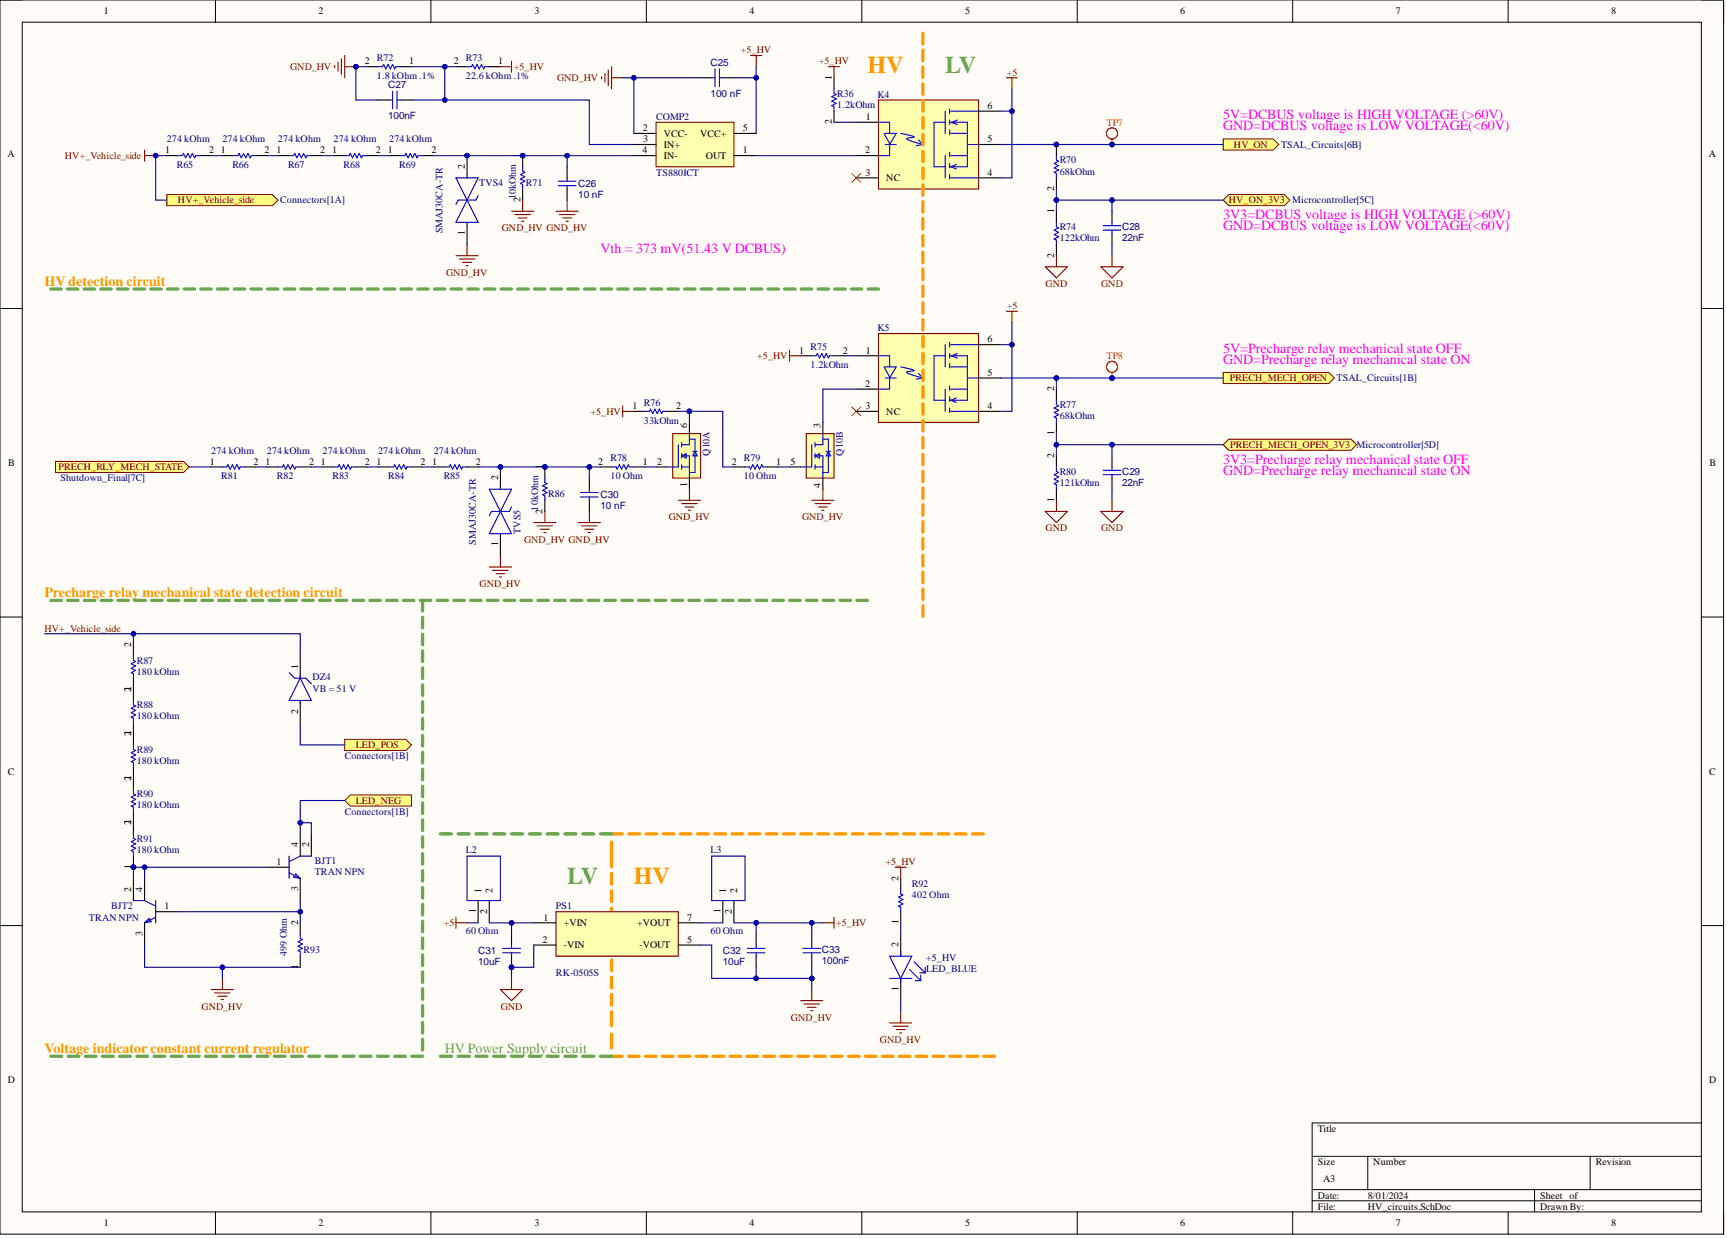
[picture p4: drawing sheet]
<svg xmlns="http://www.w3.org/2000/svg" width="393mm" height="282mm" viewBox="0 0 393 282" stroke-linecap="round" stroke-linejoin="round" font-family="sans-serif">
<defs><g id="words">
<g font-size="5.5" fill="#f90">
<text x="197.6" y="16.5">HV</text>
<text x="144.4" y="201.3">HV</text>
</g>
<g font-size="5.5" fill="#6aa84f">
<text x="215.3" y="16.5">LV</text>
<text x="129.2" y="201.3">LV</text>
</g>
<g font-size="3.2" fill="#f0f">
<text x="278.6" y="27.2">5V=DCBUS voltage is HIGH VOLTAGE (&gt;60V)</text>
<text x="278.6" y="29.7">GND=DCBUS voltage is LOW VOLTAGE(&lt;60V)</text>
<text x="278.6" y="49.9">3V3=DCBUS voltage is HIGH VOLTAGE (&gt;60V)</text>
<text x="278.6" y="52.5">GND=DCBUS voltage is LOW VOLTAGE(&lt;60V)</text>
<text x="136.8" y="57.5">Vth = 373 mV(51.43 V DCBUS)</text>
<text x="278.6" y="80.3">5V=Precharge relay mechanical state OFF</text>
<text x="278.6" y="82.9">GND=Precharge relay mechanical state ON</text>
<text x="278.6" y="105.6">3V3=Precharge relay mechanical state OFF</text>
<text x="278.6" y="108.2">GND=Precharge relay mechanical state ON</text>
</g>
<g font-size="3.2" fill="#f90">
<text x="10.1" y="65.1">HV detection circuit</text>
<text x="10.1" y="136">Precharge relay mechanical state detection circuit</text>
<text x="10.1" y="239.8">Voltage indicator constant current regulator</text>
</g>
<text font-size="3.2" fill="#6aa84f" x="101.3" y="239.8">HV Power Supply circuit</text>
<g font-size="2.3">
<text x="23.6" y="3.3">1</text>
<text x="72.5" y="3.3">2</text>
<text x="121.7" y="3.3">3</text>
<text x="170.7" y="3.3">4</text>
<text x="219.8" y="3.3">5</text>
<text x="268.8" y="3.3">6</text>
<text x="317.9" y="3.3">7</text>
<text x="367" y="3.3">8</text>
<text x="83.1" y="14.7">2</text>
<text x="93.2" y="14.7">1</text>
<text x="103.3" y="14.7">2</text>
<text x="113.5" y="14.7">1</text>
<text x="189.4" y="18.2" transform="rotate(-90 189.4 18.2)">1</text>
<text x="146.4" y="29.9">2</text>
<text x="169.2" y="29.9">5</text>
<text x="189.4" y="28.3" transform="rotate(-90 189.4 28.3)">2</text>
<text x="197.2" y="27.3">1</text>
<text x="224.9" y="24.8">6</text>
<text x="1.7" y="35.9">A</text>
<text x="37.7" y="34.9">1</text>
<text x="47.6" y="34.9">2</text>
<text x="50.3" y="34.9">1</text>
<text x="60.3" y="34.9">2</text>
<text x="63" y="34.9">1</text>
<text x="72.9" y="34.9">2</text>
<text x="75.6" y="34.9">1</text>
<text x="85.6" y="34.9">2</text>
<text x="88.3" y="34.9">1</text>
<text x="98.3" y="34.9">2</text>
<text x="118.5" y="35.9" transform="rotate(-90 118.5 35.9)">1</text>
<text x="146.3" y="34.9">4</text>
<text x="146.5" y="32.4">3</text>
<text x="151.2" y="31.1">VCC-</text>
<text x="151.2" y="33.7">IN+</text>
<text x="159.5" y="31.1">VCC+</text>
<text x="169.2" y="34.9">1</text>
<text x="197" y="34.9">2</text>
<text x="224.9" y="32.4">5</text>
<text x="240.1" y="33.4" transform="rotate(-90 240.1 33.4)">1</text>
<text x="389.2" y="35.9">A</text>
<text x="105.9" y="38.5" transform="rotate(-90 105.9 38.5)">2</text>
<text x="151.2" y="36.2">IN-</text>
<text x="160.7" y="36.2">OUT</text>
<text x="197.1" y="40">3</text>
<text x="201.9" y="41.3">NC</text>
<text x="224.9" y="40">4</text>
<text x="118.5" y="46.1" transform="rotate(-90 118.5 46.1)">2</text>
<text x="240.1" y="43.5" transform="rotate(-90 240.1 43.5)">2</text>
<text x="105.9" y="53.5" transform="rotate(-90 105.9 53.5)">1</text>
<text x="240.1" y="48.6" transform="rotate(-90 240.1 48.6)">1</text>
<text x="240.1" y="58.7" transform="rotate(-90 240.1 58.7)">2</text>
<text x="224.9" y="78">6</text>
<text x="182" y="80.5">1</text>
<text x="192" y="80.5">2</text>
<text x="197.2" y="80.5">1</text>
<text x="197" y="88.1">2</text>
<text x="224.9" y="85.6">5</text>
<text x="240.1" y="89.1" transform="rotate(-90 240.1 89.1)">2</text>
<text x="144" y="93.2">1</text>
<text x="154" y="93.2">2</text>
<text x="197.1" y="93.2">3</text>
<text x="201.9" y="94.4">NC</text>
<text x="224.9" y="93.2">4</text>
<text x="156.5" y="97.5" transform="rotate(-90 156.5 97.5)">6</text>
<text x="186.9" y="97.5" transform="rotate(-90 186.9 97.5)">3</text>
<text x="240.1" y="99.1" transform="rotate(-90 240.1 99.1)">1</text>
<text x="1.9" y="106.1">B</text>
<text x="47.8" y="105.8">1</text>
<text x="57.7" y="105.8">2</text>
<text x="60.4" y="105.8">1</text>
<text x="70.4" y="105.8">2</text>
<text x="73.1" y="105.8">1</text>
<text x="83.1" y="105.8">2</text>
<text x="85.8" y="105.8">1</text>
<text x="95.7" y="105.8">2</text>
<text x="98.4" y="105.8">1</text>
<text x="108.4" y="105.8">2</text>
<text x="123.6" y="106.8" transform="rotate(-90 123.6 106.8)">1</text>
<text x="136.3" y="105.8">2</text>
<text x="146.4" y="105.8">1</text>
<text x="149.7" y="105.8">2</text>
<text x="166.7" y="105.8">2</text>
<text x="176.8" y="105.8">1</text>
<text x="180.1" y="105.8">5</text>
<text x="240.1" y="104.3" transform="rotate(-90 240.1 104.3)">2</text>
<text x="389.4" y="106.1">B</text>
<text x="113.5" y="109.4" transform="rotate(-90 113.5 109.4)">2</text>
<text x="156.5" y="111" transform="rotate(-90 156.5 111)">1</text>
<text x="186.9" y="111.2" transform="rotate(-90 186.9 111.2)">4</text>
<text x="123.6" y="116.9" transform="rotate(-90 123.6 116.9)">2</text>
<text x="240.1" y="114.2" transform="rotate(-90 240.1 114.2)">1</text>
<text x="113.5" y="124.4" transform="rotate(-90 113.5 124.4)">1</text>
<text x="29.9" y="147.3" transform="rotate(-90 29.9 147.3)">2</text>
<text x="67.9" y="152.4" transform="rotate(-90 67.9 152.4)">1</text>
<text x="29.9" y="157.5" transform="rotate(-90 29.9 157.5)">2</text>
<text x="29.9" y="157.3" transform="rotate(-90 29.9 157.3)">1</text>
<text x="29.9" y="167.6" transform="rotate(-90 29.9 167.6)">2</text>
<text x="29.9" y="167.4" transform="rotate(-90 29.9 167.4)">1</text>
<text x="67.9" y="162.5" transform="rotate(-90 67.9 162.5)">2</text>
<text x="1.8" y="176.4">C</text>
<text x="29.9" y="177.7" transform="rotate(-90 29.9 177.7)">2</text>
<text x="29.9" y="177.5" transform="rotate(-90 29.9 177.5)">1</text>
<text x="389.3" y="176.4">C</text>
<text x="29.9" y="187.8" transform="rotate(-90 29.9 187.8)">2</text>
<text x="29.9" y="187.7" transform="rotate(-90 29.9 187.7)">1</text>
<text x="29.9" y="197.8" transform="rotate(-90 29.9 197.8)">1</text>
<text x="63" y="196.9">1</text>
<text x="67.9" y="192.9" transform="rotate(-90 67.9 192.9)">4</text>
<text x="70.4" y="192.9" transform="rotate(-90 70.4 192.9)">2</text>
<text x="29.9" y="203" transform="rotate(-90 29.9 203)">2</text>
<text x="32.4" y="203" transform="rotate(-90 32.4 203)">4</text>
<text x="67.9" y="202.9" transform="rotate(-90 67.9 202.9)">3</text>
<text x="109.7" y="203.3" transform="rotate(-90 109.7 203.3)">1</text>
<text x="112.2" y="203.3" transform="rotate(-90 112.2 203.3)">2</text>
<text x="165.4" y="203.3" transform="rotate(-90 165.4 203.3)">1</text>
<text x="167.9" y="203.3" transform="rotate(-90 167.9 203.3)">2</text>
<text x="204.6" y="200.5" transform="rotate(-90 204.6 200.5)">2</text>
<text x="37.5" y="207.1">1</text>
<text x="108.4" y="207.9" transform="rotate(-90 108.4 207.9)">1</text>
<text x="110.9" y="208.1" transform="rotate(-90 110.9 208.1)">2</text>
<text x="123.8" y="209.6">1</text>
<text x="156.5" y="209.6">7</text>
<text x="164.1" y="207.9" transform="rotate(-90 164.1 207.9)">1</text>
<text x="166.7" y="208.1" transform="rotate(-90 166.7 208.1)">2</text>
<text x="32.4" y="213.1" transform="rotate(-90 32.4 213.1)">3</text>
<text x="67.9" y="210.6" transform="rotate(-90 67.9 210.6)">2</text>
<text x="123.6" y="214.7">2</text>
<text x="128.4" y="210.9">+VIN</text>
<text x="128.4" y="215.9">-VIN</text>
<text x="145.1" y="210.9">+VOUT</text>
<text x="145.6" y="215.9">-VOUT</text>
<text x="156.5" y="214.7">5</text>
<text x="204.6" y="215.7" transform="rotate(-90 204.6 215.7)">2</text>
<text x="204.6" y="210.4" transform="rotate(-90 204.6 210.4)">1</text>
<text x="67.9" y="220.6" transform="rotate(-90 67.9 220.6)">1</text>
<text x="204.6" y="225.6" transform="rotate(-90 204.6 225.6)">1</text>
<text x="1.8" y="246.6">D</text>
<text x="389.3" y="246.6">D</text>
<text x="300.1" y="257.7">Title</text>
<text x="300.1" y="265.3">Size</text>
<text x="301.4" y="269.1">A3</text>
<text x="312.8" y="265.3">Number</text>
<text x="363.4" y="265.3">Revision</text>
<text x="300.1" y="272.9">Date:</text>
<text x="300.1" y="275.4">File:</text>
<text x="311.5" y="272.9">8/01/2024</text>
<text x="311.5" y="275.4">HV_circuits.SchDoc</text>
<text x="350.8" y="272.9">Sheet of</text>
<text x="350.8" y="275.4">Drawn By:</text>
<text x="23.6" y="279.2">1</text>
<text x="72.5" y="279.2">2</text>
<text x="121.7" y="279.2">3</text>
<text x="170.7" y="279.2">4</text>
<text x="219.8" y="279.2">5</text>
<text x="268.8" y="279.2">6</text>
<text x="317.9" y="279.2">7</text>
<text x="367" y="279.2">8</text>
</g>
<g font-size="2.3" fill="#800000">
<text x="66.1" y="15.9">GND_HV</text>
<text x="117" y="15.9">+5_HV</text>
<text x="168.8" y="12.1">+5_HV</text>
<text x="186.5" y="14.7">+5_HV</text>
<text x="229.3" y="17.2">+5</text>
<text x="126.9" y="18.5">GND_HV</text>
<text x="281" y="33.7">HV_ON</text>
<text x="14.8" y="36.2">HV+_Vehicle_side</text>
<text x="40.5" y="46.3">HV+_Vehicle_side</text>
<text x="279.9" y="46.3">HV_ON_3V3</text>
<text x="114.3" y="52.6">GND_HV GND_HV</text>
<text x="101.6" y="62.8">GND_HV</text>
<text x="238.2" y="65.3">GND</text>
<text x="250.8" y="65.3">GND</text>
<text x="229.3" y="70.4">+5</text>
<text x="172.5" y="81.8">+5_HV</text>
<text x="280.1" y="86.8">PRECH_MECH_OPEN</text>
<text x="134.5" y="94.4">+5_HV</text>
<text x="13.3" y="107.1">PRECH_RLY_MECH_STATE</text>
<text x="280.2" y="102">PRECH_MECH_OPEN_3V3 Microcontroller[5D]</text>
<text x="152.3" y="118.5">GND_HV</text>
<text x="182.7" y="118.5">GND_HV</text>
<text x="119.4" y="123.5">GND_HV GND_HV</text>
<text x="238.2" y="121">GND</text>
<text x="250.8" y="121">GND</text>
<text x="109.2" y="133.7">GND_HV</text>
<text x="10.1" y="143.8">HV+_Vehicle_side</text>
<text x="81" y="170.4">LED_POS</text>
<text x="81" y="183">LED_NEG</text>
<text x="201.7" y="196.9">+5_HV</text>
<text x="101.1" y="210.9">+5</text>
<text x="190.5" y="210.9">+5_HV</text>
<text x="45.9" y="229.9">GND_HV</text>
<text x="114.1" y="229.9">GND</text>
<text x="180.2" y="232.4">GND_HV</text>
<text x="200.4" y="237.5">GND_HV</text>
</g>
<g font-size="2.3" fill="#000080">
<text x="85.9" y="13.9">R72</text>
<text x="85.9" y="18">1.8 kOhm .1%</text>
<text x="106.1" y="13.9">R73</text>
<text x="106.1" y="18">22.6 kOhm .1%</text>
<text x="161.8" y="14.9">C25</text>
<text x="88.4" y="20">C27</text>
<text x="161.8" y="22">100 nF</text>
<text x="190.7" y="22">R36</text>
<text x="199.8" y="22.3">K4</text>
<text x="88.4" y="27.1">100nF</text>
<text x="149.4" y="27.3">COMP2</text>
<text x="190.7" y="24.5">1.2kOhm</text>
<text x="38" y="32.4">274 kOhm</text>
<text x="50.7" y="32.4">274 kOhm</text>
<text x="63.3" y="32.4">274 kOhm</text>
<text x="76" y="32.4">274 kOhm</text>
<text x="88.6" y="32.4">274 kOhm</text>
<text x="291.8" y="33.7">TSAL_Circuits[6B]</text>
<text x="40.3" y="38.2">R65</text>
<text x="52.9" y="38.2">R66</text>
<text x="65.6" y="38.2">R67</text>
<text x="78.3" y="38.2">R68</text>
<text x="90.9" y="38.2">R69</text>
<text x="149.4" y="40">TS880ICT</text>
<text x="241.4" y="37.2">R70</text>
<text x="241.4" y="39.7">68kOhm</text>
<text x="63.8" y="46.3">Connectors[1A]</text>
<text x="109.2" y="42.3">TVS4</text>
<text x="117.5" y="45.4" transform="rotate(-90 117.5 45.4)">10kOhm</text>
<text x="119.8" y="42.3">R71</text>
<text x="131.7" y="42.5">C26</text>
<text x="131.7" y="45.1">10 nF</text>
<text x="294.3" y="46.3">Microcontroller[5C]</text>
<text x="100.8" y="53.2" transform="rotate(-90 100.8 53.2)">SMAJ30CA-TR</text>
<text x="241.4" y="52.4">R74</text>
<text x="255.6" y="52.4">C28</text>
<text x="241.4" y="54.9">122kOhm</text>
<text x="255.6" y="54.9">22nF</text>
<text x="199.8" y="75.4">K5</text>
<text x="184.6" y="79.7">R75</text>
<text x="184.6" y="83.8">1.2kOhm</text>
<text x="304.4" y="86.8">TSAL_Circuits[1B]</text>
<text x="146.6" y="92.4">R76</text>
<text x="241.4" y="92.9">R77</text>
<text x="241.4" y="95.4">68kOhm</text>
<text x="146.6" y="96.4">33kOhm</text>
<text x="48.1" y="103.3">274 kOhm</text>
<text x="60.8" y="103.3">274 kOhm</text>
<text x="73.4" y="103.3">274 kOhm</text>
<text x="86.1" y="103.3">274 kOhm</text>
<text x="98.8" y="103.3">274 kOhm</text>
<text x="139" y="105.1">R78</text>
<text x="161.6" y="103.8" transform="rotate(-90 161.6 103.8)">Q10A</text>
<text x="169.4" y="105.1">R79</text>
<text x="192" y="103.8" transform="rotate(-90 192 103.8)">Q10B</text>
<text x="13.8" y="109.6">Shutdown_Final[7C]</text>
<text x="50.4" y="109.1">R81</text>
<text x="63.1" y="109.1">R82</text>
<text x="75.7" y="109.1">R83</text>
<text x="88.4" y="109.1">R84</text>
<text x="101.1" y="109.1">R85</text>
<text x="124.9" y="113.2">R86</text>
<text x="136.8" y="113.4">C30</text>
<text x="139" y="109.1">10 Ohm</text>
<text x="169.4" y="109.1">10 Ohm</text>
<text x="241.4" y="108.1">R80</text>
<text x="241.4" y="110.6">121kOhm</text>
<text x="255.6" y="108.1">C29</text>
<text x="255.6" y="110.6">22nF</text>
<text x="122.6" y="116.3" transform="rotate(-90 122.6 116.3)">10kOhm</text>
<text x="136.8" y="115.9">10 nF</text>
<text x="108.4" y="124" transform="rotate(-90 108.4 124)">SMAJ30CA-TR</text>
<text x="118.5" y="121.5" transform="rotate(-90 118.5 121.5)">TVS5</text>
<text x="31.2" y="151.1">R87</text>
<text x="31.2" y="153.7">180 kOhm</text>
<text x="71.2" y="154.9">DZ4</text>
<text x="31.2" y="161.3">R88</text>
<text x="71.2" y="157.5">VB = 51 V</text>
<text x="31.2" y="163.8">180 kOhm</text>
<text x="31.2" y="171.4">R89</text>
<text x="31.2" y="173.9">180 kOhm</text>
<text x="78.5" y="172.9">Connectors[1B]</text>
<text x="31.2" y="181.5">R90</text>
<text x="31.2" y="184">180 kOhm</text>
<text x="78.5" y="185.6">Connectors[1B]</text>
<text x="31.2" y="191.6">R91</text>
<text x="31.2" y="194.2">180 kOhm</text>
<text x="71.7" y="196.7">BJT1</text>
<text x="106.1" y="194.2">L2</text>
<text x="161.8" y="194.2">L3</text>
<text x="71.7" y="199.2">TRAN NPN</text>
<text x="207.7" y="202">R92</text>
<text x="20.3" y="209.6">TRAN NPN</text>
<text x="25.3" y="207.1">BJT2</text>
<text x="126.6" y="207.1">PS1</text>
<text x="207.7" y="204.5">402 Ohm</text>
<text x="106.1" y="212.6">60 Ohm</text>
<text x="161.8" y="212.6">60 Ohm</text>
<text x="65.3" y="217.7" transform="rotate(-90 65.3 217.7)">499 Ohm</text>
<text x="69.1" y="216.9">R93</text>
<text x="108.9" y="217.2">C31</text>
<text x="108.9" y="219.7">10uF</text>
<text x="164.6" y="217.2">C32</text>
<text x="164.6" y="219.7">10uF</text>
<text x="187.2" y="216.9">C33</text>
<text x="187.2" y="219.5">100nF</text>
<text x="211" y="218.7">+5_HV</text>
<text x="211" y="221.2">LED_BLUE</text>
<text x="126.6" y="222.3">RK-0505S</text>
</g>
<g font-size="2.3" fill="#f00">
<text x="252" y="28.6">TP7</text>
<text x="252" y="81.8">TP8</text>
</g>
</g></defs>
<path d="M0 0h392.6v281h-392.6z" fill-rule="evenodd" fill="#fffcf8"/>
<path d="M0 0h392.6v281h-392.6z" fill="none" stroke="#000" stroke-width=".23"/>
<path d="M5.1 5.1h382.4v270.8h-382.4z" fill-rule="evenodd" fill="#fffcf8"/>
<g fill="none" stroke="#000" stroke-width=".23">
<path d="M0 0h5.1M49.1 0v5.1M98.1 0v5.1M147.2 0v5.1M196.3 0v5.1M245.4 0v5.1M294.4 0v5.1M343.5 0v5.1M387.5 0h5.1v5.1M5.1 5.1h382.4v270.8h-382.4zM0 70.2h5.1M387.5 70.2h5.1"/>
<path d="M0 140.5h5.1M387.5 140.5h5.1M0 210.7h5.1M387.5 210.7h5.1M387.5 255.7h-88.6v20.2M49.1 275.9v5.1M98.1 275.9v5.1M147.2 275.9v5.1M196.3 275.9v5.1M245.4 275.9v5.1M294.4 275.9v5.1M298.9 263.3h88.6"/>
<path d="M298.9 270.9h88.6M298.9 273.4h88.6M311.5 263.3v7.6M343.5 275.9v5.1M349.5 270.9v5M362.2 263.3v7.6M392.6 275.9v5.1"/>
</g>
<path d="M12.7 105.1h29.1l1.3 1.2-1.3 1.3h-29.1z" fill-rule="evenodd" fill="#ffff80"/>
<path d="M12.7 105.1h29.1l1.3 1.2-1.3 1.3h-29.1z" fill="none" stroke="#800000" stroke-width=".23"/>
<path d="M48.1 106.3h2.6M55.7 106.3h2.6M60.8 106.3h2.5M68.4 106.3h2.5M73.4 106.3h2.6M81 106.3h2.6M86.1 106.3h2.5M93.7 106.3h2.5M98.8 106.3h2.5M106.4 106.3h2.5" fill="none" stroke="#000" stroke-width=".25"/>
<path d="M50.7 106.3h1l.2-.5 .5 1 .5-1 .5 1 .5-1 .6 1 .2-.5h1M63.3 106.3h1l.3-.5 .5 1 .5-1 .5 1 .5-1 .5 1 .3-.5h1M76 106.3h1l.2-.5 .6 1 .5-1 .5 1 .5-1 .5 1 .2-.5h1M88.6 106.3h1.1l.2-.5 .5 1 .5-1 .5 1 .5-1 .5 1 .3-.5h1M101.3 106.3h1l.3-.5 .5 1 .5-1 .5 1 .5-1 .5 1 .3-.5h1" fill="none" stroke="#00f" stroke-width=".25"/>
<path d="M121.6 119h5M122.3 119.7h3.6M124.1 116.4v2.6M123.1 120.5h2M123.8 121.3h.6" fill="none" stroke="#800000" stroke-width=".25"/>
<circle cx="124.1" cy="106.3" r=".51" fill="#000080"/>
<circle cx="124.1" cy="106.3" r=".51" fill="none" stroke="#000080" stroke-width=".23"/>
<path d="M124.1 106.3v2.5M124.1 113.9v2.5" fill="none" stroke="#000" stroke-width=".25"/>
<circle cx="124.1" cy="106.3" r=".51" fill="#000080"/>
<circle cx="124.1" cy="106.3" r=".51" fill="none" stroke="#000080" stroke-width=".23"/>
<path d="M184.9 81h1l.3-.5 .5 1 .5-1 .5 1 .5-1 .5 1 .2-.5h1.1M124.1 108.8v1.1l.5 .2-1 .5 1 .5-1 .5 1 .5-1 .5 .5 .3v1" fill="none" stroke="#00f" stroke-width=".25"/>
<path d="M194 92.6l2 2.1M196 92.6l-2 2.1" fill="none" stroke="#f00" stroke-width=".23"/>
<path d="M182.4 81h2.5M190 81h2.5" fill="none" stroke="#000" stroke-width=".25"/>
<path d="M179.8 79.7v2.6M179.8 81h2.6" fill="none" stroke="#800000" stroke-width=".25"/>
<path d="M200.1 75.9h22.8v20.3h-22.8z" fill-rule="evenodd" fill="#ffffb0"/>
<g fill="none" stroke="#800000" stroke-width=".25">
<path d="M200.1 75.9h22.8v20.3h-22.8zM229.2 70.9h2.5M230.5 70.9v2.5M131.7 119h5.1M132.5 119.7h3.5M134.2 116.4v2.6M111.4 129.1h5.1M112.2 129.9h3.5M113 130.6h2M113.7 131.4h.5M114 126.6v2.5M133.2 120.5h2"/>
<path d="M134 121.3h.5"/>
</g>
<g fill="none" stroke="#00f" stroke-width=".25">
<path d="M215.3 78.5v5M216.3 78v1M216.5 78.5h6.4M200.1 81h2.5v2.5M201.4 83.5l1.2 2.3M201.6 83.5h2.5l-1.5 2.6v2.5h-2.5M201.6 86.1h2.5M205.2 83.5l3 .9-1.7 .3a3.2 3.2 0 0 0 2.2 .9l1.5 .5M209.2 85.1l1 1M210.2 86.1l-1.5 .2M215.3 81h-2.6v10.1h2.6M215.3 88.6v5.1"/>
<path d="M216.3 80.5v1M216.3 82.8v1M216.3 87.8v1M216.3 90.4v1M216.3 92.9v1M216.5 88.6h3.8M216.5 83.5h3.8M216.5 93.7h6.4M216.5 91.1l1.3 .5M217.8 90.6l-1.3 .5M218.1 81.5l-1.6-.5h3.8v10.1h-3.8M218.1 80.5l-1.3 .5"/>
<path d="M220.3 86.1h2.6M132.2 112.1h4.1M132.2 113.2h4.1M134.2 111.4v.7M134.2 113.2v.7"/>
</g>
<path d="M222.9 78.5h5M195 81h5.1M195 88.6h5.1M195 93.7h5.1M222.9 93.7h5M222.9 86.1h5M134.2 108.8v2.6M134.2 113.9v2.5" fill="none" stroke="#000" stroke-width=".25"/>
<circle cx="114" cy="106.3" r=".51" fill="#000080"/>
<circle cx="114" cy="106.3" r=".51" fill="none" stroke="#000080" stroke-width=".23"/>
<path d="M114 106.3v5.1M114 121.5v5.1" fill="none" stroke="#000" stroke-width=".25"/>
<circle cx="114" cy="106.3" r=".51" fill="#000080"/>
<circle cx="114" cy="106.3" r=".51" fill="none" stroke="#000080" stroke-width=".23"/>
<path d="M240.6 91.1v1l.5 .3-1 .5 1 .5-1 .5 1 .5-1 .5 .5 .3v1M111.4 111.4l5.1 10.1h-5.1l5.1-10.1zM116.5 115.4l-.5 1h-4.1l-.5 1.1M240.6 106.3v1l.5 .3-1 .5 1 .5-1 .5 1 .5-1 .5 .5 .3v1M251.2 107.1h4.1M251.2 108.1h4.1M253.3 106.3v.8M253.3 108.1v.7" fill="none" stroke="#00f" stroke-width=".25"/>
<path d="M240.6 88.6v2.5M240.6 96.2v2.5M240.6 103.8v2.5M240.6 111.4v2.5M253.3 103.8v2.5M253.3 108.8v2.6" fill="none" stroke="#000" stroke-width=".25"/>
<path d="M278.6 84.8h24.1l1.2 1.3-1.2 1.2h-24.1z" fill-rule="evenodd" fill="#ffff80"/>
<path d="M278.6 84.8h24.1l1.2 1.3-1.2 1.2h-24.1z" fill="none" stroke="#800000" stroke-width=".23"/>
<path d="M278.6 101.3l1.3-1.3h27.8l1.3 1.3-1.3 1.2h-27.8z" fill-rule="evenodd" fill="#ffff80"/>
<path d="M278.6 101.3l1.3-1.3h27.8l1.3 1.3-1.3 1.2h-27.8z" fill="none" stroke="#800000" stroke-width=".23"/>
<path d="M137 17.5v.5M137.8 16.7v2M138.5 15.9v3.6M139.3 15.2v5M139.3 17.7h2.5M171 12.6h2.5M172.2 12.6v2.6M238.1 116.4h5l-2.5 2.6zM240.6 113.9v2.5M250.7 116.4h5.1l-2.5 2.6zM253.3 113.9v2.5" fill="none" stroke="#800000" stroke-width=".25"/>
<path d="M159.6 17.7h2.5M164.6 17.7h2.6" fill="none" stroke="#000" stroke-width=".25"/>
<path d="M162.1 17.7h.8M162.9 15.7v4M163.9 15.7v4M163.9 17.7h.7" fill="none" stroke="#00f" stroke-width=".25"/>
<circle cx="240.6" cy="32.9" r=".51" fill="#000080"/>
<circle cx="240.6" cy="32.9" r=".51" fill="none" stroke="#000080" stroke-width=".23"/>
<path d="M240.6 32.9v2.5M240.6 40.5v2.5" fill="none" stroke="#000" stroke-width=".25"/>
<circle cx="240.6" cy="32.9" r=".51" fill="#000080"/>
<circle cx="240.6" cy="32.9" r=".51" fill="none" stroke="#000080" stroke-width=".23"/>
<path d="M190 20.2v1.1l.5 .2-1.1 .5 1.1 .5-1.1 .5 1.1 .5-1.1 .5 .6 .3v1M240.6 35.4v1l.5 .3-1 .5 1 .5-1 .5 1 .5-1 .5 .5 .3v1M240.6 50.6v1l.5 .3-1 .5 1 .5-1 .5 1 .5-1 .5 .5 .3v1M251.2 51.4h4.1M251.2 52.4h4.1M253.3 50.6v.8M253.3 52.4v.8" fill="none" stroke="#00f" stroke-width=".25"/>
<path d="M190 17.7v2.5M190 25.3v2.5M240.6 48.1v2.5M240.6 55.7v2.5M253.3 48.1v2.5M253.3 53.2v2.5" fill="none" stroke="#000" stroke-width=".25"/>
<path d="M188.7 15.2h2.5M190 15.2v2.5M240.6 58.2v2.5M253.3 58.2v2.5M238.1 60.7h5l-2.5 2.6zM250.7 60.7h5.1l-2.5 2.6z" fill="none" stroke="#800000" stroke-width=".25"/>
<path d="M200.1 22.8h22.8v20.2h-22.8z" fill-rule="evenodd" fill="#ffffb0"/>
<path d="M229.2 17.7h2.5M230.5 17.7v2.5M200.1 22.8h22.8v20.2h-22.8z" fill="none" stroke="#800000" stroke-width=".25"/>
<g fill="none" stroke="#00f" stroke-width=".25">
<path d="M200.1 27.8h2.5v2.6M201.4 30.4l1.2 2.2M201.6 30.4h2.5l-1.5 2.5v2.5h-2.5M201.6 32.9h2.5M205.2 30.4l3 .8-1.7 .4a3.2 3.2 0 0 0 2.2 .9l1.5 .4M209.2 31.9l1 1M210.2 32.9l-1.5 .3M215.3 27.8h-2.6v10.2h2.6M215.3 25.3v5.1M215.3 35.4v5.1M216.3 24.8v1M216.3 27.3v1"/>
<path d="M216.3 29.6v1M216.3 34.7v1M216.3 37.2v1M216.3 39.7v1M216.5 35.4h3.8M216.5 30.4h3.8M216.5 25.3h6.4M216.5 38l1.3 .5M217.8 37.5l-1.3 .5M218.1 28.3l-1.6-.5h3.8v10.2h-3.8M218.1 27.3l-1.3 .5M220.3 32.9h2.6"/>
<path d="M216.5 40.5h6.4"/>
</g>
<path d="M195 27.8h5.1M195 35.4h5.1M222.9 32.9h5M222.9 25.3h5M195 40.5h5.1M222.9 40.5h5" fill="none" stroke="#000" stroke-width=".25"/>
<g fill="none" stroke="#f90" stroke-width=".76">
<path d="M210.2 7.6v2.4M210.2 11.4v2.4M210.2 15.3v2.3M210.2 19.1v2.4M210.2 22.9v2.4M210.2 26.8v2.4M210.2 30.6v2.4M210.2 34.4v2.4M210.2 38.3v2.4M210.2 42.1v2.4M210.2 45.9v2.4M210.2 49.8v2.4"/>
<path d="M210.2 53.6v2.4M210.2 57.4v2.4M210.2 61.3v2.4M210.2 65.1v2.4M210.2 68.9v2.4M210.2 72.8v2.4M210.2 76.6v2.4M210.2 80.4v2.4M210.2 84.3v2.4M210.2 88.1v2.4M210.2 91.9v2.4M210.2 95.8v2.4"/>
<path d="M210.2 99.6v2.4M210.2 103.4v2.4M210.2 107.3v2.4M210.2 111.1v2.4M210.2 114.9v2.4M210.2 118.8v2.4M210.2 122.6v2.4M210.2 126.4v2.4M210.2 130.3v2.4M210.2 134.1v2.4M210.2 137.9v2.4"/>
</g>
<g fill="none" stroke="#6aa84f" stroke-width=".76">
<path d="M11.6 65.8h2.3M15.4 65.8h2.3M19.2 65.8h2.3M23 65.8h2.3M26.8 65.8h2.3M30.6 65.8h2.3M34.3 65.8h2.4M38.1 65.8h2.4M41.9 65.8h2.4M45.7 65.8h2.4M49.5 65.8h2.4M53.3 65.8h2.4"/>
<path d="M57.1 65.8h2.4M60.9 65.8h2.4M64.7 65.8h2.4M68.5 65.8h2.4M72.3 65.8h2.4M76.1 65.8h2.4M79.9 65.8h2.4M83.7 65.8h2.4M87.5 65.8h2.4M91.3 65.8h2.4M95.1 65.8h2.4M98.9 65.8h2.4"/>
<path d="M102.7 65.8h2.4M106.5 65.8h2.4M110.3 65.8h2.4M114.1 65.8h2.4M117.9 65.8h2.4M121.7 65.8h2.4M125.5 65.8h2.4M129.3 65.8h2.4M133.1 65.8h2.4M136.9 65.8h2.4M140.7 65.8h2.4M144.5 65.8h2.4"/>
<path d="M148.3 65.8h2.4M152.1 65.8h2.4M155.9 65.8h2.4M159.7 65.8h2.4M163.5 65.8h2.4M167.3 65.8h2.4M171.1 65.8h2.4M174.9 65.8h2.4M178.7 65.8h2.4M182.5 65.8h2.4M186.3 65.8h2.4M190.1 65.8h2.4"/>
<path d="M193.9 65.8h2.4M197.7 65.8h2.4"/>
</g>
<path d="M278.6 31.6h11.4l1.3 1.3-1.3 1.3h-11.4z" fill-rule="evenodd" fill="#ffff80"/>
<path d="M278.6 31.6h11.4l1.3 1.3-1.3 1.3h-11.4z" fill="none" stroke="#800000" stroke-width=".23"/>
<path d="M278.6 45.6l1.3-1.3h12.6l1.3 1.3-1.3 1.2h-12.6z" fill-rule="evenodd" fill="#ffff80"/>
<path d="M278.6 45.6l1.3-1.3h12.6l1.3 1.3-1.3 1.2h-12.6z" fill="none" stroke="#800000" stroke-width=".23"/>
<g fill="none" stroke="#6aa84f" stroke-width=".76">
<path d="M11.6 136.7h2.4M15.4 136.7h2.4M19.2 136.7h2.4M23 136.7h2.4M26.9 136.7h2.4M30.7 136.7h2.4M34.5 136.7h2.4M38.3 136.7h2.4M42.2 136.7h2.4M46 136.7h2.4M49.8 136.7h2.4M53.6 136.7h2.4"/>
<path d="M57.5 136.7h2.4M61.3 136.7h2.4M65.1 136.7h2.4M68.9 136.7h2.4M72.8 136.7h2.4M76.6 136.7h2.4M80.4 136.7h2.4M84.2 136.7h2.4M88.1 136.7h2.4M91.9 136.7h2.4M95.7 136.7h2.4M99.5 136.7h2.4"/>
<path d="M103.4 136.7h2.4M107.2 136.7h2.4M111 136.7h2.4M114.8 136.7h2.4M118.7 136.7h2.4M122.5 136.7h2.4M126.3 136.7h2.4M130.1 136.7h2.4M134 136.7h2.4M137.8 136.7h2.4M141.6 136.7h2.4M145.4 136.7h2.4"/>
<path d="M149.3 136.7h2.4M153.1 136.7h2.4M156.9 136.7h2.4M160.7 136.7h2.4M164.6 136.7h2.4M168.4 136.7h2.4M172.2 136.7h2.4M176 136.7h2.4M179.9 136.7h2.4M183.7 136.7h2.4M187.5 136.7h2.4M191.3 136.7h2.4"/>
<path d="M195.2 136.7h2.4"/>
</g>
<path d="M78.5 168.3h13.9l1.3 1.3-1.3 1.3h-13.9z" fill-rule="evenodd" fill="#ffff80"/>
<path d="M78.5 168.3h13.9l1.3 1.3-1.3 1.3h-13.9z" fill="none" stroke="#800000" stroke-width=".23"/>
<path d="M78.5 182.3l1.3-1.3h13.9v2.5h-13.9z" fill-rule="evenodd" fill="#ffff80"/>
<path d="M78.5 182.3l1.3-1.3h13.9v2.5h-13.9z" fill="none" stroke="#800000" stroke-width=".23"/>
<circle cx="30.4" cy="197.5" r=".51" fill="#000080"/>
<circle cx="30.4" cy="197.5" r=".51" fill="none" stroke="#000080" stroke-width=".23"/>
<path d="M30.4 187.3v2.6M30.4 194.9v2.6" fill="none" stroke="#000" stroke-width=".25"/>
<circle cx="30.4" cy="197.5" r=".51" fill="#000080"/>
<circle cx="30.4" cy="197.5" r=".51" fill="none" stroke="#000080" stroke-width=".23"/>
<g fill="none" stroke="#00f" stroke-width=".25">
<path d="M30.4 149.4v1l.5 .2-1 .5 1 .5-1 .5 1 .5-1 .5 .5 .3v1M30.4 159.5v1l.5 .2-1 .6 1 .5-1 .5 1 .5-1 .5 .5 .2v1M30.4 169.6v1l.5 .3-1 .5 1 .5-1 .5 1 .5-1 .5 .5 .3v1M30.4 179.7v1l.5 .3-1 .5 1 .5-1 .5 1 .5-1 .5 .5 .3v1M30.4 189.9v1l.5 .2-1 .5 1 .5-1 .5 1 .5-1 .6 .5 .2v1M65.9 194.9v5.1M65.9 198.7l2.5 1.3M67.4 199l1 1-1.5-.3zM70.9 194.9h-2.5l-2.5 1.3M30.4 205h2.5l2.6 1.3M32.9 210.1l1-1 .5 .8zM35.5 205v5.1"/>
<path d="M35.5 208.8l-2.6 1.3M68.4 212.6v1.1l.5 .2-1 .5 1 .5-1 .5 1 .5-1 .5 .5 .3v1"/>
</g>
<g fill="none" stroke="#000" stroke-width=".25">
<path d="M30.4 146.8v2.6M30.4 154.4v5.1M30.4 164.5v5.1M30.4 174.7v5M30.4 184.8v2.5M30.4 200v5M32.9 200v5M60.8 197.5h5.1M68.4 189.9v5M68.4 200v5M70.9 189.9v5M32.9 210.1v5.1"/>
<path d="M35.5 207.6h5M68.4 210.1v2.5M68.4 217.7v2.5"/>
</g>
<path d="M48.1 225.3h5.1M48.9 226.1h3.5M49.6 226.8h2.1M50.4 227.6h.5M50.7 222.8v2.5" fill="none" stroke="#800000" stroke-width=".25"/>
<g fill="none" stroke="#6aa84f" stroke-width=".76">
<path d="M11.6 240.5h2.4M15.5 240.5h2.5M19.4 240.5h2.5M23.3 240.5h2.5M27.3 240.5h2.4M31.2 240.5h2.4M35.1 240.5h2.4M39 240.5h2.5M42.9 240.5h2.5M46.8 240.5h2.5M50.7 240.5h2.5M54.7 240.5h2.4"/>
<path d="M58.6 240.5h2.4M62.5 240.5h2.4M66.4 240.5h2.4M70.3 240.5h2.5M74.2 240.5h2.5M78.1 240.5h2.5M82.1 240.5h2.4M86 240.5h2.4M89.9 240.5h2.4M93.8 240.5h2.4"/>
</g>
<path d="M194 39.5l2 2M196 39.5l-2 2" fill="none" stroke="#f00" stroke-width=".23"/>
<path d="M149.4 27.8h17.8v10.2h-17.8z" fill-rule="evenodd" fill="#ffffb0"/>
<path d="M149.4 27.8h17.8v10.2h-17.8zM203.9 197.5h2.5M205.2 197.5v2.5M103.8 208.8v2.6M103.8 210.1h2.6M202.6 232.9h5.1M203.4 233.7h3.5M204.1 234.4h2.1M204.9 235.2h.5M205.2 230.4v2.5" fill="none" stroke="#800000" stroke-width=".25"/>
<path d="M144.4 35.4h5M144.4 30.4h5M144.4 32.9h5M167.2 35.4h5M167.2 30.4h5M205.2 200v2.5M205.2 207.6v2.5M205.2 212.6v5.1M205.2 222.8v5" fill="none" stroke="#000" stroke-width=".25"/>
<path d="M202.6 217.7h5.1l-2.5 5.1zM205.2 202.5v1l.5 .3-1.1 .5 1.1 .5-1.1 .5 1.1 .5-1.1 .5 .6 .3v1M205.2 216.9v.8M208.2 219l2.5 2.5M202.6 222.8h5.1M205.2 222.8v.7M207.2 220.7l2.5 2.6M208.4 223.3h1.3M209.5 221.5h1.2M209.7 222v1.3M210.7 220.2v1.3" fill="none" stroke="#00f" stroke-width=".25"/>
<circle cx="116.5" cy="220.2" r=".51" fill="#000080"/>
<circle cx="116.5" cy="220.2" r=".51" fill="none" stroke="#000080" stroke-width=".23"/>
<path d="M116.5 212.6v2.6M116.5 217.7v2.5" fill="none" stroke="#000" stroke-width=".25"/>
<circle cx="116.5" cy="220.2" r=".51" fill="#000080"/>
<circle cx="116.5" cy="220.2" r=".51" fill="none" stroke="#000080" stroke-width=".23"/>
<g fill="none" stroke="#00f" stroke-width=".25">
<path d="M106.4 194.9h7.6v10.1h-7.6zM162.1 194.9h7.6v10.1h-7.6zM114.5 216.9h4M114.5 215.9h4M116.5 215.2v.7M116.5 216.9v.8M170.2 216.9h4.1M170.2 215.9h4.1M172.2 215.2v.7M172.2 216.9v.8M182.9 216.9h4M182.9 215.9h4"/>
<path d="M184.9 215.2v.7M184.9 216.9v.8"/>
</g>
<path d="M108.9 205v5.1M111.4 205v5.1M164.6 205v5.1M167.2 205v5.1M172.2 212.6v2.6M172.2 217.7v2.5M184.9 212.6v2.6M184.9 217.7v2.5" fill="none" stroke="#000" stroke-width=".25"/>
<path d="M187.4 210.1h2.6M190 208.8v2.6M114 225.3h5l-2.5 2.5zM116.5 222.8v2.5M182.4 227.8h5M183.1 228.6h3.6M183.9 229.3h2M184.6 230.1h.5M184.9 225.3v2.5" fill="none" stroke="#800000" stroke-width=".25"/>
<g fill="none" stroke="#f90" stroke-width=".76">
<path d="M139.3 191.8v5.6M139.3 198.9v2.4M139.3 189.9h2.4M143.2 189.9h2.5M147.1 189.9h2.5M151 189.9h2.5M155 189.9h2.4M158.9 189.9h2.4M162.8 189.9h2.4M166.7 189.9h2.5M170.6 189.9h2.5M174.5 189.9h2.5"/>
<path d="M178.5 189.9h2.4M182.4 189.9h2.4M186.3 189.9h2.4M190.2 189.9h2.4M194.1 189.9h2.4M198 189.9h2.5M201.9 189.9h2.5M205.8 189.9h2.5M209.8 189.9h2.4M213.7 189.9h2.4M217.6 189.9h2.4M221.5 189.9h2.4"/>
<path d="M139.3 202.8v2.5M139.3 206.7v2.5M139.3 210.7v2.4M139.3 214.6v2.5M139.3 218.5v2.5M139.3 222.5v2.5M139.3 226.4v2.5M139.3 230.4v3.1M139.3 235.4v3.2M139.3 240.5h2.4M143.2 240.5h2.4M147 240.5h2.4"/>
<path d="M150.9 240.5h2.4M154.7 240.5h2.4M158.6 240.5h2.4M162.4 240.5h2.4M166.3 240.5h2.4M170.1 240.5h2.4M174 240.5h2.4M177.8 240.5h2.5M181.7 240.5h2.4M185.6 240.5h2.4M189.4 240.5h2.4M193.3 240.5h2.4"/>
<path d="M197.1 240.5h2.4M201 240.5h2.4M204.8 240.5h2.4M208.7 240.5h2.4M212.5 240.5h2.4M216.4 240.5h2.4M220.2 240.5h2.4M224.1 240.5h2.4"/>
</g>
<g fill="none" stroke="#6aa84f" stroke-width=".76">
<path d="M100.3 189.9h2.5M104.3 189.9h2.6M108.4 189.9h2.5M112.5 189.9h2.5M116.5 189.9h2.5M120.6 189.9h2.5M124.6 189.9h2.5M128.7 189.9h2.5M132.7 189.9h2.5M136.8 189.9h2.5M100.3 240.5h2.5M104.3 240.5h2.6"/>
<path d="M108.4 240.5h2.5M112.5 240.5h2.5M116.5 240.5h2.5M120.6 240.5h2.5M124.6 240.5h2.5M128.7 240.5h2.5M132.7 240.5h2.5M136.8 240.5h2.5"/>
</g>
<path d="M153.2 98.7h6.4v10.1h-6.4z" fill-rule="evenodd" fill="#ffffb0"/>
<path d="M153.2 98.7h6.4v10.1h-6.4z" fill="none" stroke="#800000" stroke-width=".25"/>
<path d="M157 96.2v2.5M149.4 106.3h2.6M157 108.8v2.6" fill="none" stroke="#000" stroke-width=".25"/>
<path d="M157 98.7v2.6h-1.7M157 100h1.3v7.6h-1.3M154.5 101.3v5h-2.5M155.3 103.8h1.7v5M155.3 106.3h1.7M155.3 100.7v1.1M155.3 103.3v1M155.3 105.8v1M155.3 103.8l1-.5v1zM157.8 102.8h1M158.3 102.8l.5 1h-1z" fill="none" stroke="#00f" stroke-width=".25"/>
<path d="M183.6 98.7h6.4v10.1h-6.4z" fill-rule="evenodd" fill="#ffffb0"/>
<g fill="none" stroke="#800000" stroke-width=".25">
<path d="M141.8 92.4v2.5M141.8 93.7h2.6M183.6 98.7h6.4v10.1h-6.4zM154.5 113.9h5.1M155.3 114.7h3.5M156 115.4h2M156.8 116.2h.5M157 111.4v2.5M184.9 113.9h5.1M185.6 114.7h3.6M186.4 115.4h2M187.2 116.2h.5"/>
<path d="M187.4 111.4v2.5"/>
</g>
<g fill="none" stroke="#00f" stroke-width=".25">
<path d="M146.9 93.7h1l.3-.5 .5 1 .5-1 .5 1 .5-1 .5 1 .2-.5h1.1M187.4 98.7v2.6h-1.8M187.4 100h1.3v7.6h-1.3M139.3 106.3h1l.3 .5 .5-1 .5 1 .5-1 .5 1 .5-1 .3 .5h1M169.7 106.3h1l.3 .5 .5-1 .5 1 .5-1 .5 1 .5-1 .2 .5h1.1M184.9 101.3v5h-2.5M185.6 103.8h1.8v5M185.6 106.3h1.8M185.6 100.7v1.1M185.6 103.3v1M185.6 105.8v1M185.6 103.8l1.1-.5v1z"/>
<path d="M188.2 102.8h1M188.7 102.8l.5 1h-1z"/>
</g>
<path d="M144.4 93.7h2.5M152 93.7h2.5M187.4 96.2v2.5M136.8 106.3h2.5M144.4 106.3h2.5M167.2 106.3h2.5M174.8 106.3h2.5M179.8 106.3h2.6M187.4 108.8v2.6" fill="none" stroke="#000" stroke-width=".25"/>
<circle cx="253.3" cy="32.9" r=".51" fill="#000080"/>
<circle cx="253.3" cy="32.9" r=".51" fill="none" stroke="#000080" stroke-width=".23"/>
<path d="M253.3 31.6v1.3" fill="none" stroke="#f00" stroke-width=".25"/>
<circle cx="253.3" cy="32.9" r=".51" fill="#000080"/>
<circle cx="253.3" cy="32.9" r=".51" fill="none" stroke="#000080" stroke-width=".23"/>
<circle cx="253.3" cy="30.4" r="1.27" fill="none" stroke="#f00" stroke-width=".25"/>
<circle cx="253.3" cy="86.1" r=".51" fill="#000080"/>
<circle cx="253.3" cy="86.1" r=".51" fill="none" stroke="#000080" stroke-width=".23"/>
<path d="M253.3 84.8v1.3" fill="none" stroke="#f00" stroke-width=".25"/>
<circle cx="253.3" cy="86.1" r=".51" fill="#000080"/>
<circle cx="253.3" cy="86.1" r=".51" fill="none" stroke="#000080" stroke-width=".23"/>
<circle cx="253.3" cy="83.5" r="1.27" fill="none" stroke="#f00" stroke-width=".25"/>
<path d="M68.4 149.4v5M68.4 159.5v5" fill="none" stroke="#000" stroke-width=".25"/>
<path d="M65.9 153.1l1.2 1.3h2.5l1.3 1.3M68.4 154.4l2.5 5.1h-5zM68.4 153.7v.7M68.4 159.5v.7" fill="none" stroke="#00f" stroke-width=".25"/>
<g fill="none" stroke="#6aa84f" stroke-width=".76">
<path d="M96.2 136.7v2.4M96.2 140.5v2.4M96.2 144.4v2.4M96.2 148.2v2.4M96.2 152.1v2.4M96.2 155.9v2.4M96.2 159.8v2.4M96.2 163.6v2.4M96.2 167.5v2.4M96.2 171.3v2.4M96.2 175.1v2.4M96.2 179v2.4"/>
<path d="M96.2 182.8v2.4M96.2 186.7v2.4M96.2 190.5v2.4M96.2 194.4v2.4M96.2 198.2v2.4M96.2 202.1v2.4M96.2 205.9v2.4M96.2 209.7v2.4M96.2 213.6v2.4M96.2 217.4v2.4M96.2 221.3v2.4M96.2 225.1v2.4"/>
<path d="M96.2 229v2.4M96.2 232.8v2.4M96.2 236.6v2.5"/>
</g>
<path d="M126.6 207.6h27.9v10.1h-27.9z" fill-rule="evenodd" fill="#ffffb0"/>
<path d="M116.5 48.1h5.1M117.3 48.9h3.5M118 49.6h2.1M118.8 50.4h.5M119 45.6v2.5M126.6 207.6h27.9v10.1h-27.9z" fill="none" stroke="#800000" stroke-width=".25"/>
<g fill="none" stroke="#000" stroke-width=".25">
<path d="M38 35.4h2.5M45.6 35.4h2.5M50.7 35.4h2.5M58.3 35.4h2.5M63.3 35.4h2.6M70.9 35.4h2.5M76 35.4h2.5M83.6 35.4h2.5M88.6 35.4h2.6M96.2 35.4h2.6M121.6 210.1h5M121.6 215.2h5"/>
<path d="M154.5 210.1h5.1M154.5 215.2h5.1"/>
</g>
<path d="M40.5 35.4h1l.3-.5 .5 1 .5-1 .5 1 .5-1 .5 1 .3-.5h1M53.2 35.4h1l.3-.5 .5 1 .5-1 .5 1 .5-1 .5 1 .2-.5h1.1M65.9 35.4h1l.2-.5 .5 1 .5-1 .5 1 .5-1 .5 1 .3-.5h1M78.5 35.4h1l.3-.5 .5 1 .5-1 .5 1 .5-1 .5 1 .3-.5h1M91.2 35.4h1l.2-.5 .6 1 .5-1 .5 1 .5-1 .5 1 .2-.5h1" fill="none" stroke="#00f" stroke-width=".25"/>
<circle cx="119" cy="35.4" r=".51" fill="#000080"/>
<circle cx="119" cy="35.4" r=".51" fill="none" stroke="#000080" stroke-width=".23"/>
<path d="M119 35.4v2.6M119 43v2.6" fill="none" stroke="#000" stroke-width=".25"/>
<circle cx="119" cy="35.4" r=".51" fill="#000080"/>
<circle cx="119" cy="35.4" r=".51" fill="none" stroke="#000080" stroke-width=".23"/>
<path d="M119 38v1l.5 .2-1 .5 1 .5-1 .5 1 .6-1 .5 .5 .2v1M127.1 41.3h4.1M127.1 42.3h4.1M129.2 40.5v.8M129.2 42.3v.7" fill="none" stroke="#00f" stroke-width=".25"/>
<path d="M129.2 38v2.5M129.2 43v2.6" fill="none" stroke="#000" stroke-width=".25"/>
<path d="M103.8 58.2h5.1M104.6 59h3.5M105.4 59.7h2M106.4 55.7v2.5M126.6 48.1h5.1M127.4 48.9h3.5M128.2 49.6h2M128.9 50.4h.5M129.2 45.6v2.5M106.1 60.5h.5" fill="none" stroke="#800000" stroke-width=".25"/>
<circle cx="106.4" cy="35.4" r=".51" fill="#000080"/>
<circle cx="106.4" cy="35.4" r=".51" fill="none" stroke="#000080" stroke-width=".23"/>
<path d="M106.4 35.4v5.1M106.4 50.6v5.1" fill="none" stroke="#000" stroke-width=".25"/>
<circle cx="106.4" cy="35.4" r=".51" fill="#000080"/>
<circle cx="106.4" cy="35.4" r=".51" fill="none" stroke="#000080" stroke-width=".23"/>
<path d="M103.8 40.5h5.1l-5.1 10.1h5.1zM108.9 44.5l-.5 1.1h-4.1l-.5 1" fill="none" stroke="#00f" stroke-width=".25"/>
<path d="M38 44.3h24.1l1.2 1.3-1.2 1.2h-24.1z" fill-rule="evenodd" fill="#ffff80"/>
<path d="M38 44.3h24.1l1.2 1.3-1.2 1.2h-24.1z" fill="none" stroke="#800000" stroke-width=".23"/>
<path d="M32.9 34.2v2.5M32.9 35.4h2.6" fill="none" stroke="#800000" stroke-width=".25"/>
<circle cx="35.5" cy="35.4" r=".51" fill="#000080"/>
<circle cx="35.5" cy="35.4" r=".51" fill="none" stroke="#000080" stroke-width=".23"/>
<path d="M83.6 15.2h2.5M91.2 15.2h2.5M103.8 15.2h2.6M111.4 15.2h2.6" fill="none" stroke="#000" stroke-width=".25"/>
<path d="M86.1 15.2h1l.3-.5 .5 1 .5-1 .5 1 .5-1 .5 1 .3-.5h1M106.4 15.2h1l.2-.5 .5 1 .6-1 .5 1 .5-1 .5 1 .2-.5h1" fill="none" stroke="#00f" stroke-width=".25"/>
<path d="M76.2 14.9v.5M77 14.2v2M77.8 13.4v3.6M78.5 15.2h2.5M78.5 12.6v5.1M114 15.2h2.5M116.5 13.9v2.5" fill="none" stroke="#800000" stroke-width=".25"/>
<circle cx="81" cy="15.2" r=".51" fill="#000080"/>
<circle cx="81" cy="15.2" r=".51" fill="none" stroke="#000080" stroke-width=".23"/>
<path d="M86.1 22.8h2.5M91.2 22.8h2.5" fill="none" stroke="#000" stroke-width=".25"/>
<path d="M88.6 22.8h.8M89.4 20.7v4.1M90.4 20.7v4.1M90.4 22.8h.8" fill="none" stroke="#00f" stroke-width=".25"/>
<path d="M230.5 73.4v5.1h-2.6M192.5 81h2.5M58.3 106.3h2.5M70.9 106.3h2.5M83.6 106.3h2.5M96.2 106.3h2.6" fill="none" stroke="#000080" stroke-width=".25"/>
<circle cx="230.5" cy="78.5" r=".51" fill="#000080"/>
<circle cx="230.5" cy="78.5" r=".51" fill="none" stroke="#000080" stroke-width=".23"/>
<path d="M230.5 78.5v15.2h-2.6" fill="none" stroke="#000080" stroke-width=".25"/>
<circle cx="230.5" cy="78.5" r=".51" fill="#000080"/>
<circle cx="230.5" cy="78.5" r=".51" fill="none" stroke="#000080" stroke-width=".23"/>
<path d="M240.6 86.1v2.5" fill="none" stroke="#000080" stroke-width=".25"/>
<circle cx="240.6" cy="86.1" r=".51" fill="#000080"/>
<circle cx="240.6" cy="86.1" r=".51" fill="none" stroke="#000080" stroke-width=".23"/>
<path d="M240.6 101.3h12.7v2.5" fill="none" stroke="#000080" stroke-width=".25"/>
<circle cx="253.3" cy="101.3" r=".51" fill="#000080"/>
<circle cx="253.3" cy="101.3" r=".51" fill="none" stroke="#000080" stroke-width=".23"/>
<circle cx="240.6" cy="101.3" r=".51" fill="#000080"/>
<circle cx="240.6" cy="101.3" r=".51" fill="none" stroke="#000080" stroke-width=".23"/>
<path d="M253.3 111.4v2.5M253.3 101.3h25.3" fill="none" stroke="#000080" stroke-width=".25"/>
<circle cx="253.3" cy="101.3" r=".51" fill="#000080"/>
<circle cx="253.3" cy="101.3" r=".51" fill="none" stroke="#000080" stroke-width=".23"/>
<path d="M227.9 86.1h50.7" fill="none" stroke="#000080" stroke-width=".25"/>
<circle cx="240.6" cy="86.1" r=".51" fill="#000080"/>
<circle cx="240.6" cy="86.1" r=".51" fill="none" stroke="#000080" stroke-width=".23"/>
<circle cx="253.3" cy="86.1" r=".51" fill="#000080"/>
<circle cx="253.3" cy="86.1" r=".51" fill="none" stroke="#000080" stroke-width=".23"/>
<path d="M240.6 98.7v5.1" fill="none" stroke="#000080" stroke-width=".25"/>
<circle cx="240.6" cy="101.3" r=".51" fill="#000080"/>
<circle cx="240.6" cy="101.3" r=".51" fill="none" stroke="#000080" stroke-width=".23"/>
<path d="M172.2 15.2v2.5h-5" fill="none" stroke="#000080" stroke-width=".25"/>
<circle cx="172.2" cy="17.7" r=".51" fill="#000080"/>
<circle cx="172.2" cy="17.7" r=".51" fill="none" stroke="#000080" stroke-width=".23"/>
<path d="M240.6 45.6v2.5M253.3 55.7v2.5" fill="none" stroke="#000080" stroke-width=".25"/>
<circle cx="240.6" cy="45.6" r=".51" fill="#000080"/>
<circle cx="240.6" cy="45.6" r=".51" fill="none" stroke="#000080" stroke-width=".23"/>
<path d="M240.6 43v2.6" fill="none" stroke="#000080" stroke-width=".25"/>
<circle cx="240.6" cy="45.6" r=".51" fill="#000080"/>
<circle cx="240.6" cy="45.6" r=".51" fill="none" stroke="#000080" stroke-width=".23"/>
<path d="M240.6 45.6h12.7v2.5" fill="none" stroke="#000080" stroke-width=".25"/>
<circle cx="240.6" cy="45.6" r=".51" fill="#000080"/>
<circle cx="240.6" cy="45.6" r=".51" fill="none" stroke="#000080" stroke-width=".23"/>
<circle cx="253.3" cy="45.6" r=".51" fill="#000080"/>
<circle cx="253.3" cy="45.6" r=".51" fill="none" stroke="#000080" stroke-width=".23"/>
<path d="M190 27.8h5M230.5 20.2v5.1h-2.6" fill="none" stroke="#000080" stroke-width=".25"/>
<circle cx="230.5" cy="25.3" r=".51" fill="#000080"/>
<circle cx="230.5" cy="25.3" r=".51" fill="none" stroke="#000080" stroke-width=".23"/>
<path d="M230.5 25.3v15.2h-2.6" fill="none" stroke="#000080" stroke-width=".25"/>
<circle cx="230.5" cy="25.3" r=".51" fill="#000080"/>
<circle cx="230.5" cy="25.3" r=".51" fill="none" stroke="#000080" stroke-width=".23"/>
<path d="M227.9 32.9h50.7" fill="none" stroke="#000080" stroke-width=".25"/>
<circle cx="240.6" cy="32.9" r=".51" fill="#000080"/>
<circle cx="240.6" cy="32.9" r=".51" fill="none" stroke="#000080" stroke-width=".23"/>
<circle cx="253.3" cy="32.9" r=".51" fill="#000080"/>
<circle cx="253.3" cy="32.9" r=".51" fill="none" stroke="#000080" stroke-width=".23"/>
<path d="M253.3 45.6h25.3" fill="none" stroke="#000080" stroke-width=".25"/>
<circle cx="253.3" cy="45.6" r=".51" fill="#000080"/>
<circle cx="253.3" cy="45.6" r=".51" fill="none" stroke="#000080" stroke-width=".23"/>
<path d="M43.1 106.3h5M30.4 197.5h2.5v2.5" fill="none" stroke="#000080" stroke-width=".25"/>
<circle cx="32.9" cy="197.5" r=".51" fill="#000080"/>
<circle cx="32.9" cy="197.5" r=".51" fill="none" stroke="#000080" stroke-width=".23"/>
<circle cx="30.4" cy="197.5" r=".51" fill="#000080"/>
<circle cx="30.4" cy="197.5" r=".51" fill="none" stroke="#000080" stroke-width=".23"/>
<path d="M30.4 197.5v2.5" fill="none" stroke="#000080" stroke-width=".25"/>
<circle cx="30.4" cy="197.5" r=".51" fill="#000080"/>
<circle cx="30.4" cy="197.5" r=".51" fill="none" stroke="#000080" stroke-width=".23"/>
<path d="M32.9 197.5h27.9" fill="none" stroke="#000080" stroke-width=".25"/>
<circle cx="32.9" cy="197.5" r=".51" fill="#000080"/>
<circle cx="32.9" cy="197.5" r=".51" fill="none" stroke="#000080" stroke-width=".23"/>
<path d="M30.4 144.3h38v5.1" fill="none" stroke="#000080" stroke-width=".25"/>
<circle cx="30.4" cy="144.3" r=".51" fill="#000080"/>
<circle cx="30.4" cy="144.3" r=".51" fill="none" stroke="#000080" stroke-width=".23"/>
<path d="M50.7 220.2v2.6" fill="none" stroke="#000080" stroke-width=".25"/>
<circle cx="50.7" cy="220.2" r=".51" fill="#000080"/>
<circle cx="50.7" cy="220.2" r=".51" fill="none" stroke="#000080" stroke-width=".23"/>
<path d="M68.4 189.9v-2.6h2.5v2.6" fill="none" stroke="#000080" stroke-width=".25"/>
<circle cx="68.4" cy="187.3" r=".51" fill="#000080"/>
<circle cx="68.4" cy="187.3" r=".51" fill="none" stroke="#000080" stroke-width=".23"/>
<path d="M78.5 182.3h-10.1v5" fill="none" stroke="#000080" stroke-width=".25"/>
<circle cx="68.4" cy="187.3" r=".51" fill="#000080"/>
<circle cx="68.4" cy="187.3" r=".51" fill="none" stroke="#000080" stroke-width=".23"/>
<path d="M68.4 164.5v5.1h10.1M68.4 205v2.6h-27.9" fill="none" stroke="#000080" stroke-width=".25"/>
<circle cx="68.4" cy="207.6" r=".51" fill="#000080"/>
<circle cx="68.4" cy="207.6" r=".51" fill="none" stroke="#000080" stroke-width=".23"/>
<path d="M68.4 207.6v2.5" fill="none" stroke="#000080" stroke-width=".25"/>
<circle cx="68.4" cy="207.6" r=".51" fill="#000080"/>
<circle cx="68.4" cy="207.6" r=".51" fill="none" stroke="#000080" stroke-width=".23"/>
<path d="M10.1 144.3h20.3v2.5" fill="none" stroke="#000080" stroke-width=".25"/>
<circle cx="30.4" cy="144.3" r=".51" fill="#000080"/>
<circle cx="30.4" cy="144.3" r=".51" fill="none" stroke="#000080" stroke-width=".23"/>
<path d="M32.9 215.2v5h35.5" fill="none" stroke="#000080" stroke-width=".25"/>
<circle cx="50.7" cy="220.2" r=".51" fill="#000080"/>
<circle cx="50.7" cy="220.2" r=".51" fill="none" stroke="#000080" stroke-width=".23"/>
<path d="M172.2 17.7v12.7" fill="none" stroke="#000080" stroke-width=".25"/>
<circle cx="172.2" cy="17.7" r=".51" fill="#000080"/>
<circle cx="172.2" cy="17.7" r=".51" fill="none" stroke="#000080" stroke-width=".23"/>
<path d="M141.8 17.7h17.8" fill="none" stroke="#000080" stroke-width=".25"/>
<circle cx="144.4" cy="17.7" r=".51" fill="#000080"/>
<circle cx="144.4" cy="17.7" r=".51" fill="none" stroke="#000080" stroke-width=".23"/>
<path d="M144.4 17.7v12.7" fill="none" stroke="#000080" stroke-width=".25"/>
<circle cx="144.4" cy="17.7" r=".51" fill="#000080"/>
<circle cx="144.4" cy="17.7" r=".51" fill="none" stroke="#000080" stroke-width=".23"/>
<path d="M172.2 35.4h22.8M159.6 210.1h5M205.2 210.1v2.5M184.9 222.8v2.5M205.2 227.8v2.6" fill="none" stroke="#000080" stroke-width=".25"/>
<circle cx="184.9" cy="222.8" r=".51" fill="#000080"/>
<circle cx="184.9" cy="222.8" r=".51" fill="none" stroke="#000080" stroke-width=".23"/>
<path d="M187.4 210.1h-2.5v2.5" fill="none" stroke="#000080" stroke-width=".25"/>
<circle cx="184.9" cy="210.1" r=".51" fill="#000080"/>
<circle cx="184.9" cy="210.1" r=".51" fill="none" stroke="#000080" stroke-width=".23"/>
<path d="M116.5 220.2v2.6" fill="none" stroke="#000080" stroke-width=".25"/>
<circle cx="116.5" cy="220.2" r=".51" fill="#000080"/>
<circle cx="116.5" cy="220.2" r=".51" fill="none" stroke="#000080" stroke-width=".23"/>
<path d="M116.5 210.1v2.5" fill="none" stroke="#000080" stroke-width=".25"/>
<circle cx="116.5" cy="210.1" r=".51" fill="#000080"/>
<circle cx="116.5" cy="210.1" r=".51" fill="none" stroke="#000080" stroke-width=".23"/>
<path d="M172.2 210.1v2.5" fill="none" stroke="#000080" stroke-width=".25"/>
<circle cx="172.2" cy="210.1" r=".51" fill="#000080"/>
<circle cx="172.2" cy="210.1" r=".51" fill="none" stroke="#000080" stroke-width=".23"/>
<path d="M184.9 220.2v2.6" fill="none" stroke="#000080" stroke-width=".25"/>
<circle cx="184.9" cy="222.8" r=".51" fill="#000080"/>
<circle cx="184.9" cy="222.8" r=".51" fill="none" stroke="#000080" stroke-width=".23"/>
<path d="M134.2 106.3v2.5M146.9 106.3h2.5M177.3 106.3h2.5" fill="none" stroke="#000080" stroke-width=".25"/>
<circle cx="134.2" cy="106.3" r=".51" fill="#000080"/>
<circle cx="134.2" cy="106.3" r=".51" fill="none" stroke="#000080" stroke-width=".23"/>
<path d="M108.9 106.3h27.9" fill="none" stroke="#000080" stroke-width=".25"/>
<circle cx="114" cy="106.3" r=".51" fill="#000080"/>
<circle cx="114" cy="106.3" r=".51" fill="none" stroke="#000080" stroke-width=".23"/>
<circle cx="124.1" cy="106.3" r=".51" fill="#000080"/>
<circle cx="124.1" cy="106.3" r=".51" fill="none" stroke="#000080" stroke-width=".23"/>
<circle cx="134.2" cy="106.3" r=".51" fill="#000080"/>
<circle cx="134.2" cy="106.3" r=".51" fill="none" stroke="#000080" stroke-width=".23"/>
<path d="M154.5 93.7h2.5M195 88.6h-7.6v7.6" fill="none" stroke="#000080" stroke-width=".25"/>
<circle cx="157" cy="93.7" r=".51" fill="#000080"/>
<circle cx="157" cy="93.7" r=".51" fill="none" stroke="#000080" stroke-width=".23"/>
<path d="M157 93.7h7.6v12.6h2.6" fill="none" stroke="#000080" stroke-width=".25"/>
<circle cx="157" cy="93.7" r=".51" fill="#000080"/>
<circle cx="157" cy="93.7" r=".51" fill="none" stroke="#000080" stroke-width=".23"/>
<path d="M157 93.7v2.5" fill="none" stroke="#000080" stroke-width=".25"/>
<circle cx="157" cy="93.7" r=".51" fill="#000080"/>
<circle cx="157" cy="93.7" r=".51" fill="none" stroke="#000080" stroke-width=".23"/>
<path d="M111.4 210.1h10.2" fill="none" stroke="#000080" stroke-width=".25"/>
<circle cx="116.5" cy="210.1" r=".51" fill="#000080"/>
<circle cx="116.5" cy="210.1" r=".51" fill="none" stroke="#000080" stroke-width=".23"/>
<path d="M167.2 210.1h17.7" fill="none" stroke="#000080" stroke-width=".25"/>
<circle cx="184.9" cy="210.1" r=".51" fill="#000080"/>
<circle cx="184.9" cy="210.1" r=".51" fill="none" stroke="#000080" stroke-width=".23"/>
<circle cx="172.2" cy="210.1" r=".51" fill="#000080"/>
<circle cx="172.2" cy="210.1" r=".51" fill="none" stroke="#000080" stroke-width=".23"/>
<path d="M106.4 210.1h2.5M121.6 215.2v5h-5.1" fill="none" stroke="#000080" stroke-width=".25"/>
<circle cx="116.5" cy="220.2" r=".51" fill="#000080"/>
<circle cx="116.5" cy="220.2" r=".51" fill="none" stroke="#000080" stroke-width=".23"/>
<path d="M172.2 220.2v2.6" fill="none" stroke="#000080" stroke-width=".25"/>
<circle cx="172.2" cy="222.8" r=".51" fill="#000080"/>
<circle cx="172.2" cy="222.8" r=".51" fill="none" stroke="#000080" stroke-width=".23"/>
<path d="M159.6 215.2h2.5v7.6h22.8" fill="none" stroke="#000080" stroke-width=".25"/>
<circle cx="172.2" cy="222.8" r=".51" fill="#000080"/>
<circle cx="172.2" cy="222.8" r=".51" fill="none" stroke="#000080" stroke-width=".23"/>
<circle cx="184.9" cy="222.8" r=".51" fill="#000080"/>
<circle cx="184.9" cy="222.8" r=".51" fill="none" stroke="#000080" stroke-width=".23"/>
<path d="M48.1 35.4h2.6M60.8 35.4h2.5M73.4 35.4h2.6M86.1 35.4h2.5M129.2 35.4v2.6" fill="none" stroke="#000080" stroke-width=".25"/>
<circle cx="129.2" cy="35.4" r=".51" fill="#000080"/>
<circle cx="129.2" cy="35.4" r=".51" fill="none" stroke="#000080" stroke-width=".23"/>
<path d="M38 35.4h-2.5v10.2h2.5" fill="none" stroke="#000080" stroke-width=".25"/>
<circle cx="35.5" cy="35.4" r=".51" fill="#000080"/>
<circle cx="35.5" cy="35.4" r=".51" fill="none" stroke="#000080" stroke-width=".23"/>
<path d="M81 15.2h2.6" fill="none" stroke="#000080" stroke-width=".25"/>
<circle cx="81" cy="15.2" r=".51" fill="#000080"/>
<circle cx="81" cy="15.2" r=".51" fill="none" stroke="#000080" stroke-width=".23"/>
<path d="M101.3 15.2v7.6h-7.6" fill="none" stroke="#000080" stroke-width=".25"/>
<circle cx="101.3" cy="15.2" r=".51" fill="#000080"/>
<circle cx="101.3" cy="15.2" r=".51" fill="none" stroke="#000080" stroke-width=".23"/>
<circle cx="101.3" cy="22.8" r=".51" fill="#000080"/>
<circle cx="101.3" cy="22.8" r=".51" fill="none" stroke="#000080" stroke-width=".23"/>
<path d="M81 15.2v7.6h5.1" fill="none" stroke="#000080" stroke-width=".25"/>
<circle cx="81" cy="15.2" r=".51" fill="#000080"/>
<circle cx="81" cy="15.2" r=".51" fill="none" stroke="#000080" stroke-width=".23"/>
<path d="M98.8 35.4h45.6" fill="none" stroke="#000080" stroke-width=".25"/>
<circle cx="106.4" cy="35.4" r=".51" fill="#000080"/>
<circle cx="106.4" cy="35.4" r=".51" fill="none" stroke="#000080" stroke-width=".23"/>
<circle cx="119" cy="35.4" r=".51" fill="#000080"/>
<circle cx="119" cy="35.4" r=".51" fill="none" stroke="#000080" stroke-width=".23"/>
<circle cx="129.2" cy="35.4" r=".51" fill="#000080"/>
<circle cx="129.2" cy="35.4" r=".51" fill="none" stroke="#000080" stroke-width=".23"/>
<path d="M93.7 15.2h10.1" fill="none" stroke="#000080" stroke-width=".25"/>
<circle cx="101.3" cy="15.2" r=".51" fill="#000080"/>
<circle cx="101.3" cy="15.2" r=".51" fill="none" stroke="#000080" stroke-width=".23"/>
<path d="M101.3 22.8h32.9v10.1h10.2" fill="none" stroke="#000080" stroke-width=".25"/>
<circle cx="101.3" cy="22.8" r=".51" fill="#000080"/>
<circle cx="101.3" cy="22.8" r=".51" fill="none" stroke="#000080" stroke-width=".23"/>
<use href="#words"/>
</svg>
